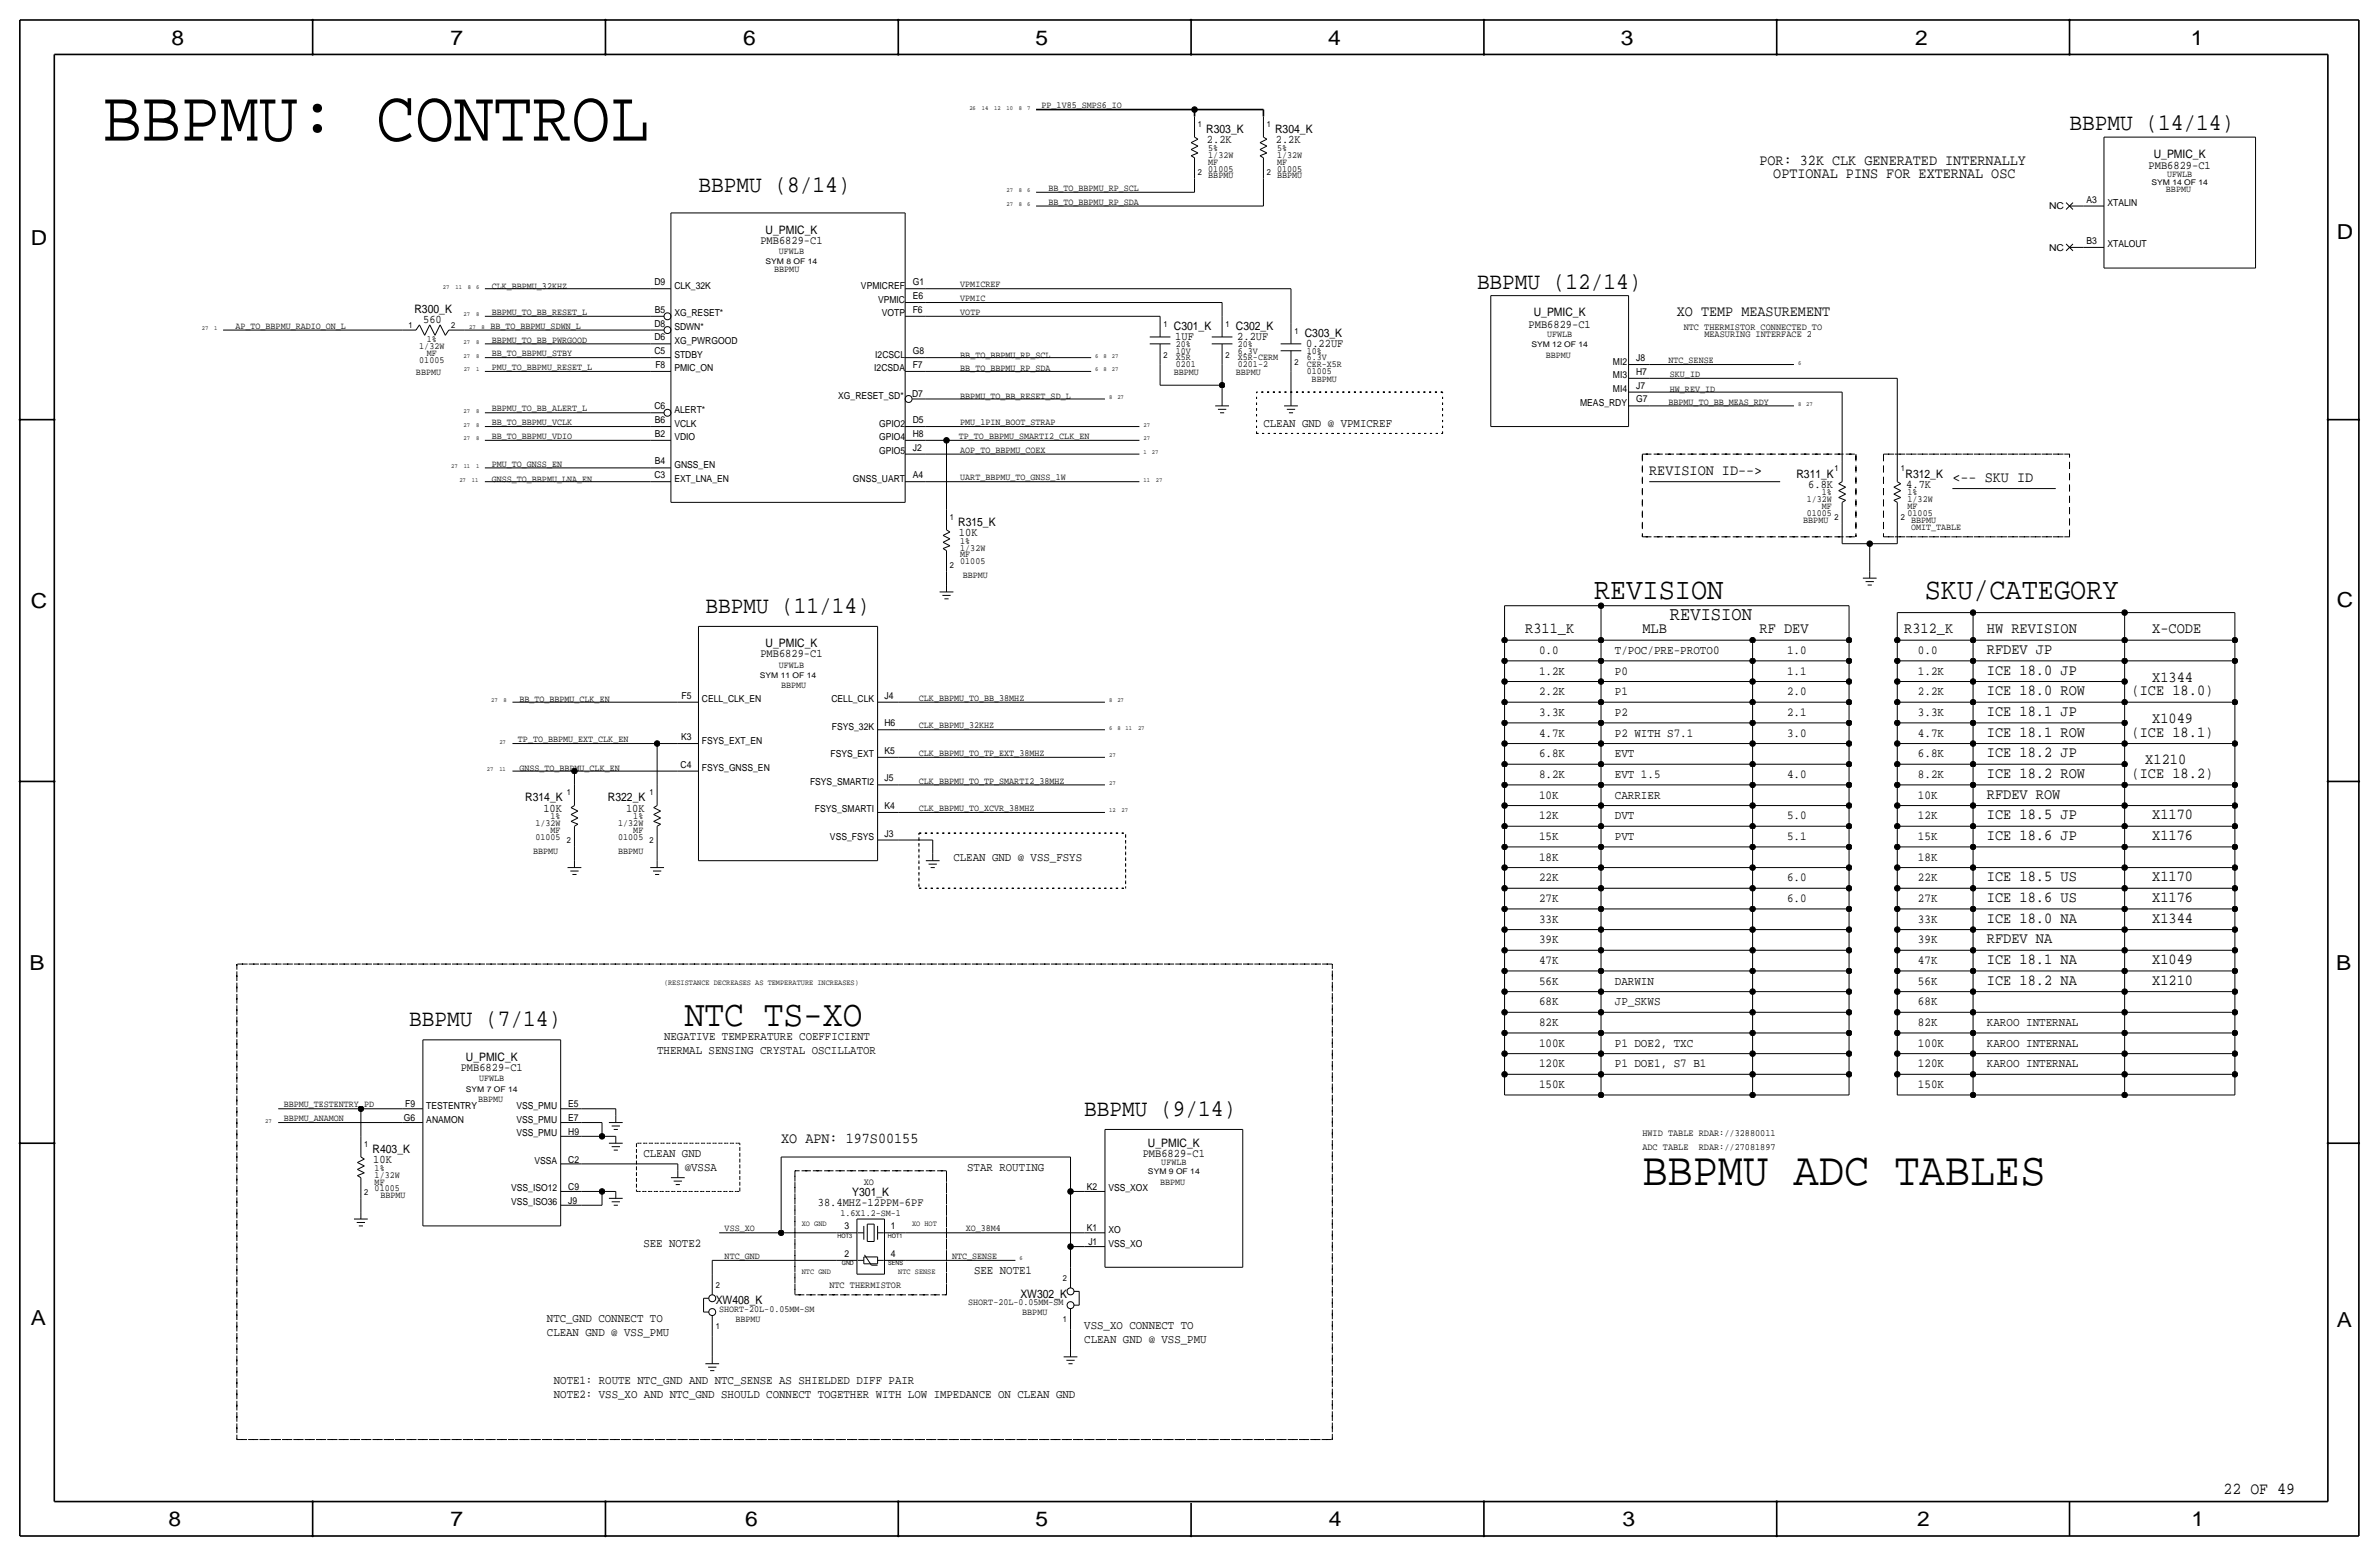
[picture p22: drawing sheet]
<svg xmlns="http://www.w3.org/2000/svg" width="877mm" height="574mm" viewBox="0 0 877 574" stroke-linecap="round" stroke-linejoin="round" font-family="sans-serif">
<defs><g id="words">
<text font-size="26.9" x="37.8" y="51.8">BBPMU: CONTROL</text>
<text font-size="17.4" x="605.5" y="436.6">BBPMU ADC TABLES</text>
<text font-size="13.6" x="252.4" y="378.2">NTC TS-XO</text>
<g font-size="11.1">
<text x="587.7" y="220.7">REVISION</text>
<text x="709.6" y="220.7">SKU/CATEGORY</text>
</g>
<g font-size="8.7">
<text x="763" y="48">BBPMU (14/14)</text>
<text x="257.5" y="70.9">BBPMU (8/14)</text>
<text x="544.5" y="106.4">BBPMU (12/14)</text>
<text x="260" y="225.8">BBPMU (11/14)</text>
<text x="150.8" y="378.2">BBPMU (7/14)</text>
<text x="399.7" y="411.2">BBPMU (9/14)</text>
</g>
<g font-size="7.6">
<text x="63.2" y="16.5">8</text>
<text x="166.1" y="16.5">7</text>
<text x="274" y="16.5">6</text>
<text x="381.7" y="16.5">5</text>
<text x="489.7" y="16.5">4</text>
<text x="597.6" y="16.5">3</text>
<text x="706.1" y="16.5">2</text>
<text x="807.7" y="16.5">1</text>
<text x="861.5" y="88.1">D</text>
<text x="11.4" y="90.4">D</text>
<text x="11.4" y="224.3">C</text>
<text x="861.5" y="223.8">C</text>
<text x="10.8" y="357.6">B</text>
<text x="861.3" y="357.4">B</text>
<text x="11.3" y="488.4">A</text>
<text x="861.5" y="489.2">A</text>
<text x="62.2" y="562.6">8</text>
<text x="166" y="562.6">7</text>
<text x="274.8" y="562.6">6</text>
<text x="381.7" y="562.6">5</text>
<text x="489.9" y="562.6">4</text>
<text x="598.1" y="562.6">3</text>
<text x="706.8" y="562.6">2</text>
<text x="807.9" y="562.6">1</text>
</g>
<text font-size="7.1" x="615.6" y="228.3">REVISION</text>
<text font-size="6.2" x="819.7" y="550.8">22 OF 49</text>
<g font-size="5.6">
<text x="648.7" y="60.7">POR: 32K CLK GENERATED INTERNALLY</text>
<text x="653.7" y="65.8">OPTIONAL PINS FOR EXTERNAL OSC</text>
<text x="618.2" y="116.6">XO TEMP MEASUREMENT</text>
<text x="608" y="175">REVISION ID--&gt;</text>
<text x="719.8" y="177.5">&lt;-- SKU ID</text>
<text x="562.3" y="233.4">R311_K</text>
<text x="605.5" y="233.4">MLB</text>
<text x="648.7" y="233.4">RF DEV</text>
<text x="702" y="233.4">R312_K</text>
<text x="732.5" y="233.4">HW REVISION</text>
<text x="793.4" y="233.4">X-CODE</text>
<text x="732.5" y="241">RFDEV JP</text>
<text x="732.5" y="248.7">ICE 18.0 JP</text>
<text x="793.4" y="251.2">X1344</text>
<text x="732.5" y="256.3">ICE 18.0 ROW</text>
<text x="785.8" y="256.3">(ICE 18.0)</text>
<text x="732.5" y="263.9">ICE 18.1 JP</text>
<text x="793.4" y="266.5">X1049</text>
<text x="732.5" y="271.5">ICE 18.1 ROW</text>
<text x="785.8" y="271.5">(ICE 18.1)</text>
<text x="732.5" y="279.1">ICE 18.2 JP</text>
<text x="790.9" y="281.7">X1210</text>
<text x="732.5" y="286.8">ICE 18.2 ROW</text>
<text x="785.8" y="286.8">(ICE 18.2)</text>
<text x="732.5" y="294.4">RFDEV ROW</text>
<text x="732.5" y="302">ICE 18.5 JP</text>
<text x="793.4" y="302">X1170</text>
<text x="732.5" y="309.6">ICE 18.6 JP</text>
<text x="793.4" y="309.6">X1176</text>
<text x="732.5" y="324.9">ICE 18.5 US</text>
<text x="793.4" y="324.9">X1170</text>
<text x="732.5" y="332.5">ICE 18.6 US</text>
<text x="793.4" y="332.5">X1176</text>
<text x="732.5" y="340.1">ICE 18.0 NA</text>
<text x="793.4" y="340.1">X1344</text>
<text x="732.5" y="347.7">RFDEV NA</text>
<text x="732.5" y="355.3">ICE 18.1 NA</text>
<text x="793.4" y="355.4">X1049</text>
<text x="732.5" y="363">ICE 18.2 NA</text>
<text x="793.4" y="363">X1210</text>
<text x="288" y="421.4">XO APN: 197S00155</text>
</g>
<g font-size="4.5">
<text x="567.4" y="241">0.0</text>
<text x="595.3" y="241">T/POC/PRE-PROTO0</text>
<text x="658.8" y="241">1.0</text>
<text x="707.1" y="241">0.0</text>
<text x="567.4" y="248.7">1.2K</text>
<text x="595.3" y="248.7">P0</text>
<text x="658.8" y="248.7">1.1</text>
<text x="707.1" y="248.7">1.2K</text>
<text x="567.4" y="256.3">2.2K</text>
<text x="595.3" y="256.3">P1</text>
<text x="658.8" y="256.3">2.0</text>
<text x="707.1" y="256.3">2.2K</text>
<text x="567.4" y="263.9">3.3K</text>
<text x="595.3" y="263.9">P2</text>
<text x="658.8" y="263.9">2.1</text>
<text x="707.1" y="263.9">3.3K</text>
<text x="567.4" y="271.5">4.7K</text>
<text x="595.3" y="271.5">P2 WITH S7.1</text>
<text x="658.8" y="271.5">3.0</text>
<text x="707.1" y="271.5">4.7K</text>
<text x="567.4" y="279.1">6.8K</text>
<text x="595.3" y="279.1">EVT</text>
<text x="707.1" y="279.1">6.8K</text>
<text x="567.4" y="286.8">8.2K</text>
<text x="595.3" y="286.8">EVT 1.5</text>
<text x="658.8" y="286.8">4.0</text>
<text x="707.1" y="286.8">8.2K</text>
<text x="567.4" y="294.4">10K</text>
<text x="595.3" y="294.4">CARRIER</text>
<text x="707.1" y="294.4">10K</text>
<text x="567.4" y="302">12K</text>
<text x="595.3" y="302">DVT</text>
<text x="658.8" y="302">5.0</text>
<text x="707.1" y="302">12K</text>
<text x="567.4" y="309.6">15K</text>
<text x="595.3" y="309.6">PVT</text>
<text x="658.8" y="309.6">5.1</text>
<text x="707.1" y="309.6">15K</text>
<text x="567.4" y="317.2">18K</text>
<text x="707.1" y="317.2">18K</text>
<text x="567.4" y="324.9">22K</text>
<text x="658.8" y="324.9">6.0</text>
<text x="707.1" y="324.9">22K</text>
<text x="567.4" y="332.5">27K</text>
<text x="658.8" y="332.5">6.0</text>
<text x="707.1" y="332.5">27K</text>
<text x="567.4" y="340.1">33K</text>
<text x="707.1" y="340.1">33K</text>
<text x="567.4" y="347.7">39K</text>
<text x="707.1" y="347.7">39K</text>
<text x="567.4" y="355.4">47K</text>
<text x="707.1" y="355.3">47K</text>
<text x="567.4" y="363">56K</text>
<text x="595.3" y="363">DARWIN</text>
<text x="707.1" y="363">56K</text>
<text x="567.4" y="370.6">68K</text>
<text x="595.3" y="370.6">JP_SKWS</text>
<text x="707.1" y="370.6">68K</text>
<text x="567.4" y="378.2">82K</text>
<text x="707.1" y="378.2">82K</text>
<text x="732.5" y="378.2">KAROO INTERNAL</text>
<text x="567.4" y="385.8">100K</text>
<text x="595.3" y="385.8">P1 DOE2, TXC</text>
<text x="707.1" y="385.8">100K</text>
<text x="732.5" y="385.8">KAROO INTERNAL</text>
<text x="567.4" y="393.4">120K</text>
<text x="595.3" y="393.4">P1 DOE1, S7 B1</text>
<text x="707.1" y="393.4">120K</text>
<text x="732.5" y="393.4">KAROO INTERNAL</text>
<text x="567.4" y="401.1">150K</text>
<text x="707.1" y="401.1">150K</text>
</g>
<g font-size="4.4">
<text x="465.8" y="157.2">CLEAN GND @ VPMICREF</text>
<text x="351.5" y="317.2">CLEAN GND @ VSS_FSYS</text>
<text x="244.8" y="383.3">NEGATIVE TEMPERATURE COEFFICIENT</text>
<text x="242.3" y="388.4">THERMAL SENSING CRYSTAL OSCILLATOR</text>
<text x="237.2" y="426.5">CLEAN GND</text>
<text x="252.4" y="431.5">@VSSA</text>
<text x="356.6" y="431.5">STAR ROUTING</text>
<text x="237.2" y="459.5">SEE NOTE2</text>
<text x="359.1" y="469.6">SEE NOTE1</text>
<text x="201.6" y="487.4">NTC_GND CONNECT TO</text>
<text x="399.7" y="490">VSS_XO CONNECT TO</text>
<text x="201.6" y="492.5">CLEAN GND @ VSS_PMU</text>
<text x="399.7" y="495">CLEAN GND @ VSS_PMU</text>
<text x="204.2" y="515.4">NOTE2: VSS_XO AND NTC_GND SHOULD CONNECT TOGETHER WITH LOW IMPEDANCE ON CLEAN GND</text>
<text x="204.2" y="510.3">NOTE1: ROUTE NTC_GND AND NTC_SENSE AS SHIELDED DIFF PAIR</text>
</g>
<g font-size="4.3">
<text x="444.7" y="49">R303_K</text>
<text x="445" y="52.8">2.2K</text>
<text x="470.1" y="49">R304_K</text>
<text x="470.4" y="52.8">2.2K</text>
<text x="794" y="58.2">U_PMIC_K</text>
<text x="792.1" y="62.4">PMB6829-C1</text>
<text x="280.3" y="89.9">PMB6829-C1</text>
<text x="282.2" y="86.1">U_PMIC_K</text>
<text x="152.8" y="115.3">R300_K</text>
<text x="156" y="118.9">560</text>
<text x="565.4" y="116.6">U_PMIC_K</text>
<text x="432.8" y="121.7">C301_K</text>
<text x="433.3" y="125.5">1UF</text>
<text x="455.6" y="121.7">C302_K</text>
<text x="456.1" y="125.5">2.2UF</text>
<text x="481" y="124.2">C303_K</text>
<text x="563.5" y="120.8">PMB6829-C1</text>
<text x="481.5" y="128">0.22UF</text>
<text x="662.3" y="176">R311_K</text>
<text x="666.7" y="179.8">6.8K</text>
<text x="702.5" y="176">R312_K</text>
<text x="702.8" y="179.8">4.7K</text>
<text x="353.3" y="193.8">R315_K</text>
<text x="353.5" y="197.6">10K</text>
<text x="282.2" y="238.5">U_PMIC_K</text>
<text x="280.3" y="242.3">PMB6829-C1</text>
<text x="193.7" y="295.4">R314_K</text>
<text x="200.3" y="299.2">10K</text>
<text x="224.1" y="295.4">R322_K</text>
<text x="230.8" y="299.2">10K</text>
<text x="169.8" y="394.7">PMB6829-C1</text>
<text x="171.7" y="390.9">U_PMIC_K</text>
<text x="137.4" y="424.9">R403_K</text>
<text x="423.2" y="422.7">U_PMIC_K</text>
<text x="137.6" y="428.8">10K</text>
<text x="421.3" y="426.6">PMB6829-C1</text>
<text x="314.2" y="440.7">Y301_K</text>
<text x="301.5" y="444.5">38.4MHZ-12PPM-6PF</text>
<text x="376.2" y="478.3">XW302_K</text>
<text x="263.9" y="480.8">XW408_K</text>
</g>
<g font-size="3.5">
<text x="384" y="39.9">PP_1V85_SMPS6_IO</text>
<text x="445.5" y="55.6">5%</text>
<text x="445.5" y="58.2">1/32W</text>
<text x="470.9" y="55.6">5%</text>
<text x="470.9" y="58.2">1/32W</text>
<text x="445.5" y="65.8">BBPMU</text>
<text x="445.5" y="63.2">01005</text>
<text x="445.5" y="60.7">MF</text>
<text x="470.9" y="65.8">BBPMU</text>
<text x="470.9" y="63.2">01005</text>
<text x="470.9" y="60.7">MF</text>
<text x="799" y="65.3">UFWLB</text>
<text x="386.5" y="70.4">BB_TO_BBPMU_RP_SCL</text>
<text x="798.5" y="70.9">BBPMU</text>
<text x="386.5" y="75.4">BB_TO_BBPMU_RP_SDA</text>
<text x="755.4" y="77.2">NC</text>
<text x="769.3" y="74.7">A3</text>
<text x="776.9" y="75.9">XTALIN</text>
<text x="769.3" y="89.9">B3</text>
<text x="287.2" y="93.7">UFWLB</text>
<text x="755.4" y="92.5">NC</text>
<text x="776.9" y="91.2">XTALOUT</text>
<text x="285.4" y="100.1">BBPMU</text>
<text x="181.3" y="106.4">CLK_BBPMU_32KHZ</text>
<text x="241.3" y="105.2">D9</text>
<text x="248.6" y="106.4">CLK_32K</text>
<text x="317.4" y="106.4">VPMICREF</text>
<text x="336.5" y="105.2">G1</text>
<text x="354" y="105.9">VPMICREF</text>
<text x="323.7" y="111.5">VPMIC</text>
<text x="336.5" y="110.2">E6</text>
<text x="354" y="111">VPMIC</text>
<text x="181.3" y="116.1">BBPMU_TO_BB_RESET_L</text>
<text x="241.5" y="115.3">B5</text>
<text x="248.6" y="116.6">XG_RESET*</text>
<text x="325.1" y="116.6">VOTP</text>
<text x="336.5" y="115.3">F6</text>
<text x="354" y="116.1">VOTP</text>
<text x="86.8" y="121.2">AP_TO_BBPMU_RADIO_ON_L</text>
<text x="180.8" y="121.2">BB_TO_BBPMU_SDWN_L</text>
<text x="241.3" y="125.5">D6</text>
<text x="241.3" y="120.4">D8</text>
<text x="248.6" y="121.7">SDWN*</text>
<text x="570.4" y="124.1">UFWLB</text>
<text x="620.7" y="121.7">NTC THERMISTOR CONNECTED TO</text>
<text x="628.3" y="124.2">MEASURING INTERFACE 2</text>
<text x="154.6" y="128.8">1/32W</text>
<text x="157.4" y="126.2">1%</text>
<text x="157.4" y="131.3">MF</text>
<text x="181.3" y="126.2">BBPMU_TO_BB_PWRGOOD</text>
<text x="181.3" y="131.3">BB_TO_BBPMU_STBY</text>
<text x="241.3" y="130.6">C5</text>
<text x="248.6" y="126.7">XG_PWRGOOD</text>
<text x="248.6" y="131.8">STDBY</text>
<text x="322.7" y="131.8">I2CSCL</text>
<text x="336.5" y="130.6">G8</text>
<text x="354" y="131.8">BB_TO_BBPMU_RP_SCL</text>
<text x="433.5" y="130.3">10V</text>
<text x="433.5" y="128">20%</text>
<text x="456.4" y="130.3">6.3V</text>
<text x="456.4" y="128">20%</text>
<text x="481.8" y="130.6">10%</text>
<text x="569.9" y="131.8">BBPMU</text>
<text x="154.6" y="133.9">01005</text>
<text x="181.3" y="136.4">PMU_TO_BBPMU_RESET_L</text>
<text x="241.6" y="135.6">F8</text>
<text x="248.6" y="136.9">PMIC_ON</text>
<text x="322.3" y="136.9">I2CSDA</text>
<text x="336.5" y="135.6">F7</text>
<text x="354" y="136.9">BB_TO_BBPMU_RP_SDA</text>
<text x="433.5" y="135.4">0201</text>
<text x="433.5" y="132.8">X5R</text>
<text x="456.4" y="135.4">0201-2</text>
<text x="456.4" y="132.8">X5R-CERM</text>
<text x="481.8" y="132.8">6.3V</text>
<text x="481.8" y="137.9">01005</text>
<text x="481.8" y="135.4">CER-X5R</text>
<text x="594.6" y="134.4">MI2</text>
<text x="603.2" y="133.1">J8</text>
<text x="615.1" y="133.9">NTC_SENSE</text>
<text x="153.4" y="138.2">BBPMU</text>
<text x="432.8" y="138.2">BBPMU</text>
<text x="455.6" y="138.2">BBPMU</text>
<text x="483.6" y="140.7">BBPMU</text>
<text x="594.6" y="139.4">MI3</text>
<text x="603.2" y="143.3">J7</text>
<text x="603.2" y="138.2">H7</text>
<text x="615.6" y="138.9">SKU_ID</text>
<text x="309" y="147.1">XG_RESET_SD*</text>
<text x="336.2" y="146.3">D7</text>
<text x="354" y="147.1">BBPMU_TO_BB_RESET_SD_L</text>
<text x="582.6" y="149.6">MEAS_RDY</text>
<text x="594.6" y="144.5">MI4</text>
<text x="603.2" y="148.3">G7</text>
<text x="615.1" y="149.1">BBPMU_TO_BB_MEAS_RDY</text>
<text x="615.6" y="144.5">HW_REV_ID</text>
<text x="181.3" y="151.6">BBPMU_TO_BB_ALERT_L</text>
<text x="241.3" y="150.9">C6</text>
<text x="241.5" y="156">B6</text>
<text x="248.6" y="152.1">ALERT*</text>
<text x="336.5" y="156">D5</text>
<text x="181.3" y="156.7">BB_TO_BBPMU_VCLK</text>
<text x="181.3" y="161.8">BB_TO_BBPMU_VDIO</text>
<text x="241.5" y="161">B2</text>
<text x="248.6" y="157.2">VCLK</text>
<text x="324.1" y="157.2">GPIO2</text>
<text x="336.5" y="161">H8</text>
<text x="353.5" y="161.8">TP_TO_BBPMU_SMARTI2_CLK_EN</text>
<text x="354" y="156.7">PMU_1PIN_BOOT_STRAP</text>
<text x="248.6" y="162.3">VDIO</text>
<text x="324.1" y="162.3">GPIO4</text>
<text x="324.1" y="167.4">GPIO5</text>
<text x="336.5" y="166.1">J2</text>
<text x="354" y="166.9">AOP_TO_BBPMU_COEX</text>
<text x="181.3" y="172">PMU_TO_GNSS_EN</text>
<text x="241.5" y="171.2">B4</text>
<text x="248.6" y="172.5">GNSS_EN</text>
<text x="181.3" y="177.6">GNSS_TO_BBPMU_LNA_EN</text>
<text x="241.3" y="176.3">C3</text>
<text x="248.6" y="177.5">EXT_LNA_EN</text>
<text x="314.4" y="177.5">GNSS_UART</text>
<text x="336.5" y="176.3">A4</text>
<text x="354" y="177">UART_BBPMU_TO_GNSS_1W</text>
<text x="666.1" y="185.2">1/32W</text>
<text x="671.6" y="182.6">1%</text>
<text x="703.3" y="182.6">1%</text>
<text x="703.3" y="185.2">1/32W</text>
<text x="666.1" y="190.2">01005</text>
<text x="671.6" y="187.7">MF</text>
<text x="703.3" y="190.2">01005</text>
<text x="703.3" y="187.7">MF</text>
<text x="664.8" y="192.8">BBPMU</text>
<text x="704.5" y="192.8">BBPMU</text>
<text x="704.5" y="195.3">OMIT_TABLE</text>
<text x="354" y="200.4">1%</text>
<text x="354" y="202.9">1/32W</text>
<text x="354" y="208">01005</text>
<text x="354" y="205.5">MF</text>
<text x="354.9" y="213.1">BBPMU</text>
<text x="287.2" y="246.1">UFWLB</text>
<text x="251.3" y="257.6">F5</text>
<text x="288" y="253.7">BBPMU</text>
<text x="326.1" y="257.6">J4</text>
<text x="191.5" y="258.8">BB_TO_BBPMU_CLK_EN</text>
<text x="258.8" y="258.8">CELL_CLK_EN</text>
<text x="306.5" y="258.8">CELL_CLK</text>
<text x="338.8" y="258.3">CLK_BBPMU_TO_BB_38MHZ</text>
<text x="306.7" y="269">FSYS_32K</text>
<text x="326.1" y="267.7">H6</text>
<text x="338.8" y="268.5">CLK_BBPMU_32KHZ</text>
<text x="191" y="273.6">TP_TO_BBPMU_EXT_CLK_EN</text>
<text x="251.1" y="272.8">K3</text>
<text x="258.8" y="274.1">FSYS_EXT_EN</text>
<text x="306.2" y="279.1">FSYS_EXT</text>
<text x="326.1" y="277.9">K5</text>
<text x="338.8" y="278.6">CLK_BBPMU_TO_TP_EXT_38MHZ</text>
<text x="191.5" y="284.2">GNSS_TO_BBPMU_CLK_EN</text>
<text x="250.9" y="283">C4</text>
<text x="258.8" y="284.2">FSYS_GNSS_EN</text>
<text x="298.6" y="289.3">FSYS_SMARTI2</text>
<text x="326.1" y="288">J5</text>
<text x="338.8" y="288.8">CLK_BBPMU_TO_TP_SMARTI2_38MHZ</text>
<text x="300.4" y="299.5">FSYS_SMARTI</text>
<text x="326.1" y="298.2">K4</text>
<text x="338.8" y="299">CLK_BBPMU_TO_XCVR_38MHZ</text>
<text x="197.5" y="304.5">1/32W</text>
<text x="203" y="302">1%</text>
<text x="227.9" y="304.6">1/32W</text>
<text x="233.5" y="302">1%</text>
<text x="197.5" y="309.6">01005</text>
<text x="203" y="307.1">MF</text>
<text x="227.9" y="309.6">01005</text>
<text x="233.5" y="307.1">MF</text>
<text x="306" y="309.6">VSS_FSYS</text>
<text x="326.1" y="308.4">J3</text>
<text x="196.5" y="314.7">BBPMU</text>
<text x="227.9" y="314.7">BBPMU</text>
<text x="176.7" y="398.5">UFWLB</text>
<text x="176.2" y="406.1">BBPMU</text>
<text x="104.6" y="413.3">BBPMU_ANAMON</text>
<text x="104.6" y="408.2">BBPMU_TESTENTRY_PD</text>
<text x="148.9" y="413.3">G6</text>
<text x="149.4" y="408.2">F9</text>
<text x="157.2" y="408.7">TESTENTRY</text>
<text x="157.2" y="413.8">ANAMON</text>
<text x="190.4" y="408.7">VSS_PMU</text>
<text x="190.4" y="413.8">VSS_PMU</text>
<text x="209.5" y="413.3">E7</text>
<text x="209.5" y="408.2">E5</text>
<text x="190.4" y="418.8">VSS_PMU</text>
<text x="209.5" y="418.3">H9</text>
<text x="605.5" y="418.8">HWID TABLE RDAR://32880011</text>
<text x="605.5" y="423.9">ADC TABLE</text>
<text x="626.3" y="423.9">RDAR://27081897</text>
<text x="138.1" y="431.5">1%</text>
<text x="197" y="429">VSSA</text>
<text x="209.5" y="428.5">C2</text>
<text x="428.1" y="429.5">UFWLB</text>
<text x="138.1" y="436.6">MF</text>
<text x="138.1" y="434.1">1/32W</text>
<text x="318.5" y="436.6">XO</text>
<text x="427.7" y="436.6">BBPMU</text>
<text x="138.1" y="439.2">01005</text>
<text x="140.3" y="441.7">BBPMU</text>
<text x="188.4" y="439.2">VSS_ISO12</text>
<text x="209.5" y="443.7">J9</text>
<text x="209.5" y="438.7">C9</text>
<text x="400.7" y="438.7">K2</text>
<text x="408.6" y="439.2">VSS_XOX</text>
<text x="188.4" y="444.2">VSS_ISO36</text>
<text x="309.9" y="448.1">1.6X1.2-SM-1</text>
<text x="267.2" y="453.9">VSS_XO</text>
<text x="311.4" y="453.1">3</text>
<text x="328.4" y="453.1">1</text>
<text x="356.1" y="453.9">XO_38M4</text>
<text x="400.7" y="453.9">K1</text>
<text x="408.6" y="454.4">XO</text>
<text x="401.2" y="459">J1</text>
<text x="408.6" y="459.5">VSS_XO</text>
<text x="267.2" y="464.1">NTC_GND</text>
<text x="311.4" y="463.3">2</text>
<text x="328.4" y="463.3">4</text>
<text x="351" y="464.1">NTC_SENSE</text>
<text x="305.8" y="474.7">NTC THERMISTOR</text>
<text x="265.1" y="483.6">SHORT-20L-0.05MM-SM</text>
<text x="357" y="481.1">SHORT-20L-0.05MM-SM</text>
<text x="376.9" y="484.9">BBPMU</text>
<text x="271.1" y="487.4">BBPMU</text>
</g>
<g font-size="3.1">
<text x="441.7" y="46.7">1</text>
<text x="467.1" y="46.7">1</text>
<text x="441.7" y="64.5">2</text>
<text x="467.1" y="64.5">2</text>
<text x="150.6" y="120.9">1</text>
<text x="166.3" y="120.9">2</text>
<text x="429" y="120.4">1</text>
<text x="451.8" y="120.4">1</text>
<text x="477.2" y="122.9">1</text>
<text x="429" y="131.8">2</text>
<text x="451.8" y="131.8">2</text>
<text x="477.2" y="134.4">2</text>
<text x="676.3" y="173.7">1</text>
<text x="700.7" y="173.7">1</text>
<text x="350.2" y="191.5">1</text>
<text x="676.3" y="191.5">2</text>
<text x="700.7" y="191.5">2</text>
<text x="350.2" y="209.3">2</text>
<text x="209" y="293.1">1</text>
<text x="239.5" y="293.1">1</text>
<text x="209" y="310.9">2</text>
<text x="239.5" y="310.9">2</text>
<text x="134.3" y="422.7">1</text>
<text x="134.3" y="440.4">2</text>
<text x="391.9" y="472.2">2</text>
<text x="263.9" y="474.7">2</text>
<text x="263.9" y="490">1</text>
<text x="391.9" y="487.4">1</text>
</g>
<g font-size="2.9">
<text x="793.2" y="68.3">SYM 14 OF 14</text>
<text x="282.2" y="97.5">SYM 8 OF 14</text>
<text x="564.6" y="128">SYM 12 OF 14</text>
<text x="280.1" y="249.9">SYM 11 OF 14</text>
<text x="244.8" y="363">(RESISTANCE DECREASES AS TEMPERATURE INCREASES)</text>
<text x="171.8" y="402.3">SYM 7 OF 14</text>
<text x="423.2" y="432.8">SYM 9 OF 14</text>
<text x="295.6" y="451.9">XO GND</text>
<text x="336.2" y="451.9">XO HOT</text>
<text x="295.6" y="469.6">NTC GND</text>
<text x="331.2" y="469.6">NTC SENSE</text>
</g>
<g font-size="2.3">
<text x="357.4" y="40.4">26</text>
<text x="361.9" y="40.4">14</text>
<text x="366.5" y="40.4">12</text>
<text x="371.1" y="40.4">10</text>
<text x="375.7" y="40.4">8</text>
<text x="378.7" y="40.4">7</text>
<text x="371.1" y="70.9">27</text>
<text x="375.7" y="70.9">8</text>
<text x="378.7" y="70.9">6</text>
<text x="371.1" y="76">27</text>
<text x="375.7" y="76">8</text>
<text x="378.7" y="76">6</text>
<text x="163.3" y="106.4">27</text>
<text x="167.9" y="106.4">11</text>
<text x="172.5" y="106.4">8</text>
<text x="175.5" y="106.4">6</text>
<text x="170.9" y="116.6">27</text>
<text x="175.5" y="116.6">8</text>
<text x="74.4" y="121.7">27</text>
<text x="79" y="121.7">1</text>
<text x="173" y="121.2">27</text>
<text x="177.5" y="121.2">8</text>
<text x="170.9" y="126.8">27</text>
<text x="170.9" y="131.8">27</text>
<text x="175.5" y="126.8">8</text>
<text x="175.5" y="131.8">8</text>
<text x="403.8" y="131.8">6</text>
<text x="406.9" y="131.8">8</text>
<text x="409.9" y="131.8">27</text>
<text x="170.9" y="136.9">27</text>
<text x="175.5" y="136.9">1</text>
<text x="403.8" y="136.9">6</text>
<text x="406.9" y="136.9">8</text>
<text x="409.9" y="136.9">27</text>
<text x="662.9" y="134.4">6</text>
<text x="408.9" y="147.1">8</text>
<text x="411.9" y="147.1">27</text>
<text x="662.9" y="149.6">8</text>
<text x="665.9" y="149.6">27</text>
<text x="170.9" y="152.2">27</text>
<text x="175.5" y="152.2">8</text>
<text x="170.9" y="157.2">27</text>
<text x="175.5" y="157.2">8</text>
<text x="421.6" y="157.2">27</text>
<text x="170.9" y="162.3">27</text>
<text x="175.5" y="162.3">8</text>
<text x="421.6" y="162.3">27</text>
<text x="421.6" y="167.4">1</text>
<text x="424.6" y="167.4">27</text>
<text x="166.4" y="172.5">27</text>
<text x="170.9" y="172.5">11</text>
<text x="175.5" y="172.5">1</text>
<text x="169.4" y="177.6">27</text>
<text x="173.9" y="177.6">11</text>
<text x="421.6" y="177.6">11</text>
<text x="426.2" y="177.6">27</text>
<text x="181.1" y="258.8">27</text>
<text x="185.7" y="258.8">8</text>
<text x="408.9" y="258.8">8</text>
<text x="411.9" y="258.8">27</text>
<text x="408.9" y="269">6</text>
<text x="411.9" y="269">8</text>
<text x="415" y="269">11</text>
<text x="419.6" y="269">27</text>
<text x="184.1" y="274.1">27</text>
<text x="408.9" y="279.1">27</text>
<text x="179.5" y="284.2">27</text>
<text x="184.1" y="284.2">11</text>
<text x="408.9" y="289.3">27</text>
<text x="408.9" y="299.5">12</text>
<text x="413.5" y="299.5">27</text>
<text x="97.7" y="413.8">27</text>
<text x="308.8" y="456.2">HOT3</text>
<text x="327.3" y="456.2">HOT1</text>
<text x="310.3" y="466.3">GND</text>
<text x="327.5" y="466.3">SENS</text>
<text x="375.9" y="464.6">6</text>
</g>
</g></defs>
<g fill="none" stroke="#000" stroke-width=".37">
<path d="M439.1 57.4l2.6-1zM439.1 55.1l2.6-1.3zM439.1 52.6l2.6-1.3zM439.1 57.4l1.3 .8zM439.1 55.1l2.6 1.3zM439.1 52.6l2.6 1.2zM440.4 58.2v7.6zM440.4 42.9v7.6zM440.4 50.5l1.3 .8zM464.5 57.4l2.6-1zM464.5 55.1l2.6-1.3zM464.5 52.6l2.6-1.3z"/>
<path d="M464.5 57.4l1.3 .8zM464.5 55.1l2.6 1.3zM464.5 52.6l2.6 1.2zM465.8 58.2v7.6zM465.8 42.9v7.6zM465.8 50.5l1.3 .8zM775.7 50.5v48.3zM775.7 50.5h55.8zM831.5 50.5v48.3zM247.3 78.5v106.7zM247.3 78.5h86.4zM333.7 78.5v106.7z"/>
<path d="M382 75.9h83.8zM382 70.9h58.4zM440.4 65.8v5.1zM465.8 65.8v10.1zM761.7 74.7l2.5 2.5zM763 75.9h5zM764.2 74.7l-2.5 2.5zM768 75.9h7.7zM761.7 89.9l2.5 2.6zM763 91.2h5zM764.2 89.9l-2.5 2.6zM768 91.2h7.7z"/>
<path d="M775.7 98.8h55.8zM154.6 119.7l-1.2 2zM154.6 119.7l2 3.9zM158.4 119.7l2 3.9zM158.4 119.7l-1.8 3.9zM162.3 119.7l-1.9 3.9zM162.3 119.7l1.9 3.9zM178.8 116.6h60.9zM178.8 106.4h60.9zM239.7 106.4h7.6zM239.7 116.6h5.1zM333.7 106.4h7.6z"/>
<path d="M333.7 116.6h7.6zM333.7 111.5h7.6zM341.3 106.4h134.6zM341.3 111.5h109.2zM341.3 116.6h86.4zM427.7 116.6v7.6zM450.5 111.5v5.1zM450.5 116.6v7.6zM475.9 106.4v12.7zM475.9 119.1v7.6zM549.6 109h50.8zM549.6 109v48.2z"/>
<path d="M600.4 109v48.2zM82.2 121.7h66.1zM148.3 121.7h5.1zM165.5 121.7l-1.3 1.9zM165.5 121.7h5.6zM171.1 121.7h68.6zM178.8 136.9h60.9zM178.8 131.8h60.9zM178.8 126.7h60.9zM239.7 121.7h5.1zM239.7 126.7h7.6zM239.7 131.8h7.6z"/>
<path d="M239.7 136.9h7.6zM333.7 131.8h7.6zM333.7 136.9h7.6zM341.3 131.8h61zM341.3 136.9h61zM423.9 126.7h7.6zM423.9 124.2h7.6zM427.7 134.4v7.6zM427.7 126.7v7.7zM446.7 126.7h7.7zM446.7 124.2h7.7zM450.5 134.4v7.6z"/>
<path d="M450.5 126.7v7.7zM472.1 129.3h7.7zM472.1 126.7h7.7zM475.9 136.9v10.2zM475.9 129.3v7.6zM600.4 134.4h7.6zM600.4 139.4h7.6zM608 139.4h91.5zM608 134.4h53.4zM699.5 139.4v30.5zM178.8 152.1h60.9zM178.8 157.2h60.9z"/>
<path d="M239.7 152.1h5.1zM239.7 157.2h7.6zM333.7 157.2h7.6zM336.3 147.1h5zM341.3 147.1h66.1zM341.3 157.2h78.8zM427.7 142h22.8zM448 149.6h5.1zM449 150.9h3.1zM449.8 152.1h1.5zM450.5 142v5.1zM450.5 147.1v2.5z"/>
<path d="M473.4 149.6h5.1zM474.4 150.9h3.1zM475.2 152.1h1.5zM475.9 147.1v2.5zM549.6 157.2h50.8zM600.4 144.5h7.6zM600.4 149.6h7.6zM608 149.6h53.4zM608 144.5h71.1zM679.1 144.5v25.4zM178.8 172.5h60.9zM178.8 162.3h60.9z"/>
<path d="M178.8 177.5h60.9zM239.7 162.3h7.6zM239.7 172.5h7.6zM239.7 177.5h7.6zM333.7 162.3h7.6zM333.7 167.4h7.6zM333.7 177.5h7.6zM341.3 167.4h78.8zM341.3 177.5h78.8zM341.3 162.3h7.6zM348.9 162.3v25.4zM348.9 162.3h71.2z"/>
<path d="M608 177.5h48.3zM677.9 178.3l1.2-.8zM677.9 178.3l2.5 1.3zM679.1 169.9v7.6zM698.2 179.6l2.5-1.3zM698.2 179.6l2.5 1.2zM699.5 169.9v7.6zM699.5 177.5l1.2 .8zM247.3 185.2h86.4zM347.7 199.9l2.5 1.3zM347.7 197.4l2.5 1.2zM347.7 199.9l2.5-1.3z"/>
<path d="M347.7 197.4l2.5-1.3zM348.9 187.7v7.6zM348.9 195.3l1.3 .8zM677.9 183.4l2.5-1.3zM677.9 180.8l2.5-1.2zM677.9 183.4l2.5 1zM677.9 180.8l2.5 1.3zM679.1 185.2l1.3-.8zM679.1 192.8v7.6zM679.1 185.2v7.6zM698.2 184.4l2.5-1zM698.2 182.1l2.5-1.3z"/>
<path d="M698.2 184.4l1.3 .8zM698.2 182.1l2.5 1.3zM699.5 192.8v7.6zM699.5 185.2v7.6zM719.8 180.1h38.1zM346.4 218.2h5.1zM347.4 219.5h3.1zM347.7 202.2l1.2 .7zM347.7 202.2l2.5-1zM348.9 210.6v5zM348.9 202.9v7.7zM348.9 215.6v2.6z"/>
<path d="M679.1 200.4h10.2zM686.8 213.1h5zM687.8 214.4h3zM688.5 215.6h1.6zM689.3 200.4h10.2zM689.3 200.4v10.2zM689.3 210.6v2.5zM257.5 230.9v86.3zM257.5 230.9h66zM323.5 230.9v86.3zM348.2 220.7h1.5zM554.7 236v7.6z"/>
<path d="M554.7 223.3v12.7zM554.7 223.3h35.5zM554.7 236h35.5zM590.2 223.3h91.5zM590.2 236v7.6zM590.2 236h55.9zM590.2 223.3v12.7zM646.1 236h35.6zM646.1 236v7.6zM681.7 236v7.6zM681.7 223.3v12.7zM699.5 236h27.9z"/>
<path d="M699.5 236v7.6zM699.5 225.8v10.2zM699.5 225.8h27.9zM727.4 236v7.6zM727.4 236h55.9zM727.4 225.8v10.2zM727.4 225.8h55.9zM783.3 236v7.6zM783.3 236h40.6zM783.3 225.8h40.6zM783.3 225.8v10.2zM823.9 236v7.6z"/>
<path d="M823.9 225.8v10.2zM188.9 258.8h61zM249.9 258.8h7.6zM323.5 258.8h7.7zM331.2 258.8h76.2zM554.7 258.8v7.6zM554.7 258.8h35.5zM554.7 251.2v7.6zM554.7 243.6v7.6zM554.7 243.6h35.5zM554.7 251.2h35.5zM590.2 258.8v7.6z"/>
<path d="M590.2 258.8h55.9zM590.2 251.2v7.6zM590.2 251.2h55.9zM590.2 243.6v7.6zM590.2 243.6h55.9zM646.1 258.8v7.6zM646.1 258.8h35.6zM646.1 251.2v7.6zM646.1 251.2h35.6zM646.1 243.6v7.6zM646.1 243.6h35.6zM681.7 258.8v7.6z"/>
<path d="M681.7 251.2v7.6zM681.7 243.6v7.6zM699.5 258.8h27.9zM699.5 251.2h27.9zM699.5 258.8v7.6zM699.5 251.2v7.6zM699.5 243.6v7.6zM699.5 243.6h27.9zM727.4 258.8v7.6zM727.4 251.2v7.6zM727.4 243.6v7.6zM727.4 243.6h55.9z"/>
<path d="M727.4 258.8h55.9zM727.4 251.2h55.9zM783.3 258.8h40.6zM783.3 258.8v7.6zM783.3 243.6h40.6zM783.3 251.2v7.6zM783.3 243.6v7.6zM823.9 258.8v15.3zM823.9 243.6v15.2zM188.9 274.1h53.4zM242.3 274.1h7.6zM242.3 274.1v15.2z"/>
<path d="M249.9 274.1h7.6zM323.5 269h7.7zM323.5 279.1h7.7zM331.2 269h76.2zM331.2 279.1h76.2zM554.7 274.1v7.6zM554.7 274.1h35.5zM554.7 266.4v7.7zM554.7 266.4h35.5zM590.2 274.1v7.6zM590.2 274.1h55.9zM590.2 266.4v7.7z"/>
<path d="M590.2 266.4h55.9zM646.1 274.1v7.6zM646.1 274.1h35.6zM646.1 266.4v7.7zM646.1 266.4h35.6zM681.7 274.1v7.6zM681.7 266.4v7.7zM699.5 266.4h27.9zM699.5 274.1v7.6zM699.5 274.1h27.9zM699.5 266.4v7.7zM727.4 274.1v7.6z"/>
<path d="M727.4 274.1h55.9zM727.4 266.4v7.7zM727.4 266.4h55.9zM783.3 274.1v7.6zM783.3 274.1h40.6zM783.3 266.4v7.7zM823.9 274.1v15.2zM188.9 284.2h22.9zM210.5 297.7l1.3-.8zM210.5 297.7l2.6 1.3zM211.8 284.2h38.1zM211.8 284.2v5.1z"/>
<path d="M211.8 289.3v7.6zM241 297.7l2.5 1.3zM241 297.7l1.3-.8zM242.3 289.3v7.6zM249.9 284.2h7.6zM323.5 289.3h7.7zM323.5 299.5h7.7zM331.2 299.5h76.2zM331.2 289.3h76.2zM554.7 296.9v7.6zM554.7 296.9h35.5zM554.7 289.3v7.6z"/>
<path d="M554.7 289.3h35.5zM554.7 281.7v7.6zM554.7 281.7h35.5zM590.2 296.9v7.6zM590.2 296.9h55.9zM590.2 289.3v7.6zM590.2 289.3h55.9zM590.2 281.7v7.6zM590.2 281.7h55.9zM646.1 281.7h35.6zM646.1 296.9v7.6zM646.1 296.9h35.6z"/>
<path d="M646.1 289.3v7.6zM646.1 289.3h35.6zM646.1 281.7v7.6zM681.7 296.9v7.6zM681.7 289.3v7.6zM681.7 281.7v7.6zM699.5 281.7h27.9zM699.5 296.9v7.6zM699.5 296.9h27.9zM699.5 289.3v7.6zM699.5 289.3h27.9zM699.5 281.7v7.6z"/>
<path d="M727.4 296.9v7.6zM727.4 289.3v7.6zM727.4 281.7v7.6zM727.4 296.9h55.9zM727.4 289.3h55.9zM727.4 281.7h55.9zM783.3 296.9v7.6zM783.3 296.9h40.6zM783.3 289.3v7.6zM783.3 281.7v7.6zM783.3 289.3h40.6zM823.9 296.9v7.6z"/>
<path d="M823.9 289.3v7.6zM209.2 319.8h5.1zM210.5 302.8l2.6-1.3zM210.5 300.2l2.6-1.2zM210.5 302.8l2.6 1zM210.5 300.2l2.6 1.3zM211.8 304.5l1.3-.7zM211.8 312.2v5zM211.8 304.5v7.7zM211.8 317.2v2.6zM239.7 319.8h5.1zM241 302.8l2.5 1z"/>
<path d="M241 300.2l2.5 1.3zM241 302.8l2.5-1.3zM241 300.2l2.5-1.2zM242.3 304.5l1.2-.7zM242.3 312.2v5zM242.3 304.5v7.7zM242.3 317.2v2.6zM257.5 317.2h66zM323.5 309.6h7.7zM331.2 309.6h12.7zM341.3 317.2h5.1zM342.3 318.5h3.1z"/>
<path d="M343.1 319.8h1.5zM343.9 309.6v5.1zM343.9 314.7v2.5zM554.7 319.8v7.6zM554.7 319.8h35.5zM554.7 312.2v7.6zM554.7 304.5v7.7zM554.7 304.5h35.5zM554.7 312.2h35.5zM590.2 319.8v7.6zM590.2 319.8h55.9zM590.2 312.2v7.6z"/>
<path d="M590.2 312.2h55.9zM590.2 304.5v7.7zM590.2 304.5h55.9zM646.1 304.5h35.6zM646.1 319.8v7.6zM646.1 319.8h35.6zM646.1 312.2v7.6zM646.1 312.2h35.6zM646.1 304.5v7.7zM681.7 319.8v7.6zM681.7 312.2v7.6zM681.7 304.5v7.7z"/>
<path d="M699.5 312.2h27.9zM699.5 319.8v7.6zM699.5 319.8h27.9zM699.5 312.2v7.6zM699.5 304.5v7.7zM699.5 304.5h27.9zM727.4 319.8v7.6zM727.4 319.8h55.9zM727.4 312.2v7.6zM727.4 304.5v7.7zM727.4 304.5h55.9zM727.4 312.2h55.9z"/>
<path d="M783.3 319.8v7.6zM783.3 319.8h40.6zM783.3 312.2v7.6zM783.3 312.2h40.6zM783.3 304.5v7.7zM783.3 304.5h40.6zM823.9 319.8v7.6zM823.9 312.2v7.6zM823.9 304.5v7.7zM210.3 321.1h3zM211 322.3h1.5zM240.7 321.1h3.1z"/>
<path d="M241.5 322.3h1.5zM554.7 335v7.6zM554.7 327.4v7.6zM554.7 327.4h35.5zM554.7 335h35.5zM590.2 335v7.6zM590.2 335h55.9zM590.2 327.4v7.6zM590.2 327.4h55.9zM646.1 335h35.6zM646.1 327.4h35.6zM646.1 335v7.6z"/>
<path d="M646.1 327.4v7.6zM681.7 335v7.6zM681.7 327.4v7.6zM699.5 335h27.9zM699.5 335v7.6zM699.5 327.4v7.6zM699.5 327.4h27.9zM727.4 335v7.6zM727.4 327.4v7.6zM727.4 335h55.9zM727.4 327.4h55.9zM783.3 335h40.6z"/>
<path d="M783.3 327.4h40.6zM783.3 335v7.6zM783.3 327.4v7.6zM823.9 335v7.6zM823.9 327.4v7.6zM554.7 357.9v7.6zM554.7 350.3v7.6zM554.7 350.3h35.5zM554.7 342.6v7.7zM554.7 342.6h35.5zM554.7 357.9h35.5zM590.2 357.9v7.6z"/>
<path d="M590.2 357.9h55.9zM590.2 350.3v7.6zM590.2 350.3h55.9zM590.2 342.6v7.7zM590.2 342.6h55.9zM646.1 350.3h35.6zM646.1 357.9v7.6zM646.1 357.9h35.6zM646.1 350.3v7.6zM646.1 342.6v7.7zM646.1 342.6h35.6zM681.7 357.9v7.6z"/>
<path d="M681.7 350.3v7.6zM681.7 342.6v7.7zM699.5 357.9h27.9zM699.5 357.9v7.6zM699.5 350.3v7.6zM699.5 350.3h27.9zM699.5 342.6v7.7zM699.5 342.6h27.9zM727.4 357.9v7.6zM727.4 350.3v7.6zM727.4 342.6v7.7zM727.4 342.6h55.9z"/>
<path d="M727.4 357.9h55.9zM727.4 350.3h55.9zM783.3 357.9h40.6zM783.3 357.9v7.6zM783.3 350.3v7.6zM783.3 350.3h40.6zM783.3 342.6v7.7zM783.3 342.6h40.6zM823.9 357.9v7.6zM823.9 350.3v7.6zM823.9 342.6v7.7zM554.7 373.1v7.6z"/>
<path d="M554.7 373.1h35.5zM554.7 365.5v7.6zM554.7 365.5h35.5zM590.2 373.1v7.6zM590.2 373.1h55.9zM590.2 365.5v7.6zM590.2 365.5h55.9zM646.1 373.1h35.6zM646.1 373.1v7.6zM646.1 365.5v7.6zM646.1 365.5h35.6zM681.7 373.1v7.6z"/>
<path d="M681.7 365.5v7.6zM699.5 373.1v7.6zM699.5 373.1h27.9zM699.5 365.5v7.6zM699.5 365.5h27.9zM727.4 373.1v7.6zM727.4 365.5v7.6zM727.4 365.5h55.9zM727.4 373.1h55.9zM783.3 373.1v7.6zM783.3 373.1h40.6zM783.3 365.5v7.6z"/>
<path d="M783.3 365.5h40.6zM823.9 373.1v7.6zM823.9 365.5v7.6zM155.9 383.3v68.6zM155.9 383.3h50.8zM206.7 383.3v68.6zM554.7 396v7.6zM554.7 388.4v7.6zM554.7 388.4h35.5zM554.7 380.7v7.7zM554.7 396h35.5zM554.7 380.7h35.5z"/>
<path d="M590.2 396v7.6zM590.2 396h55.9zM590.2 388.4v7.6zM590.2 388.4h55.9zM590.2 380.7v7.7zM590.2 380.7h55.9zM646.1 396h35.6zM646.1 396v7.6zM646.1 388.4v7.6zM646.1 388.4h35.6zM646.1 380.7v7.7zM646.1 380.7h35.6z"/>
<path d="M681.7 396v7.6zM681.7 388.4v7.6zM681.7 380.7v7.7zM699.5 380.7h27.9zM699.5 396v7.6zM699.5 396h27.9zM699.5 388.4v7.6zM699.5 388.4h27.9zM699.5 380.7v7.7zM727.4 396v7.6zM727.4 388.4v7.6zM727.4 388.4h55.9z"/>
<path d="M727.4 380.7v7.7zM727.4 396h55.9zM727.4 380.7h55.9zM783.3 396h40.6zM783.3 396v7.6zM783.3 388.4v7.6zM783.3 388.4h40.6zM783.3 380.7v7.7zM783.3 380.7h40.6zM823.9 396v7.6zM823.9 388.4v7.6zM823.9 380.7v7.7z"/>
<path d="M102.6 408.7h30.4zM102.6 413.8h45.7zM133 408.7v10.1zM133 408.7h15.3zM133 418.8v7.7zM148.3 408.7h7.6zM148.3 413.8h7.6zM206.7 418.8h7.6zM206.7 408.7h7.6zM206.7 413.8h7.6zM214.3 408.7h12.7zM214.3 418.8h7.6z"/>
<path d="M214.3 413.8h7.6zM221.9 413.8v5zM221.9 418.8h5.1zM224.5 413.8h5.1zM225.5 415h3zM226.3 416.3h1.5zM227 408.7v2.5zM227 411.2v2.6zM227 418.8v2.6zM407.4 416.3v50.8zM407.4 416.3h50.8zM458.2 416.3v50.8z"/>
<path d="M554.7 403.6h35.5zM590.2 403.6h55.9zM646.1 403.6h35.6zM699.5 403.6h27.9zM727.4 403.6h55.9zM783.3 403.6h40.6zM131.8 433.3l2.5-1zM131.8 431l2.5-1.2zM131.8 428.5l2.5-1.3zM131.8 433.3l1.2 .8zM131.8 431l2.5 1.3zM131.8 428.5l2.5 1.3z"/>
<path d="M133 434.1v7.6zM133 426.5l1.3 .7zM206.7 439.2h7.6zM206.7 429h7.6zM214.3 429h35.6zM214.3 439.2h7.6zM221.9 439.2v5zM221.9 439.2h5.1zM224.5 421.4h5.1zM225.5 422.7h3zM226.3 423.9h1.5zM227 439.2v2.5z"/>
<path d="M247.3 434.1h5.1zM248.4 435.4h3zM249.1 436.6h1.5zM249.9 429v2.5zM249.9 431.5v2.6zM288 426.5v27.9zM288 426.5h106.7zM394.7 439.2v20.3zM394.7 426.5v12.7zM394.7 439.2h5zM399.7 439.2h7.7zM130.5 449.3h5.1z"/>
<path d="M131.5 450.6h3.1zM132.3 451.9h1.5zM133 441.7v5.1zM133 446.8v2.5zM155.9 451.9h50.8zM206.7 444.2h7.6zM214.3 444.2h7.6zM224.5 441.7h5.1zM225.5 443h3zM226.3 444.2h1.5zM265.1 454.4h22.9zM288 454.4h20.3z"/>
<path d="M308.3 454.4h7.6zM315.9 449.3h10.2zM315.9 449.3v20.3zM316.2 454.4h2.3zM318.5 451.9v5zM319.7 457.6h2.6zM319.7 451.2v6.4zM319.7 451.2h2.6zM322.3 451.2v6.4zM323.5 451.9v5zM323.5 454.4h2.3zM326.1 454.4h7.6z"/>
<path d="M326.1 449.3v20.3zM333.7 454.4h66zM394.7 459.5v7.6zM394.7 459.5h5zM399.7 459.5h7.7zM399.7 454.4h7.7zM259.4 478.5v5.1zM259.4 478.5h1.9zM262.6 464.6h45.7zM262.6 464.6v5zM262.6 469.6v7.7zM308.3 464.6h7.6z"/>
<path d="M315.9 469.6h10.2zM316.2 464.6h2.3zM318.5 465.8h5zM318.5 463.3v2.5zM318.5 463.3h5zM318.7 462.5l2.6 3.8zM321.3 466.3h2.2zM323.5 463.3v2.5zM323.5 464.6h2.3zM326.1 464.6h7.6zM333.7 464.6h40.6zM394.7 467.1v7.6z"/>
<path d="M395.9 476h2zM397.9 476v5.1zM407.4 467.1h50.8zM259.4 483.6h1.9zM262.6 492.5v7.6zM262.6 484.9v7.6zM394.7 490v7.6zM394.7 482.3v7.7zM394.7 497.6v2.5zM395.9 481.1h2zM260 502.7h5.1zM261.1 503.9h3z"/>
<path d="M261.8 505.2h1.5zM262.6 500.1v2.6zM392.1 500.1h5.1zM393.1 501.4h3.1zM393.9 502.7h1.5z"/>
<circle cx="246.1" cy="116.6" r="1.28"/>
<circle cx="246.1" cy="121.7" r="1.28"/>
<circle cx="246.1" cy="152.2" r="1.28"/>
<circle cx="335" cy="147.1" r="1.28"/>
<circle cx="262.6" cy="478.5" r="1.28"/>
<circle cx="394.7" cy="476" r="1.28"/>
<circle cx="262.6" cy="483.6" r="1.28"/>
<circle cx="394.7" cy="481.1" r="1.28"/>
</g>
<g fill="none" stroke="#000" stroke-width=".37" stroke-dasharray="2.1" stroke-linecap="butt">
<path d="M605.5 167.4h78.7zM605.5 167.4v30.5zM684.2 167.4v30.5zM694.4 167.4h68.6zM694.4 167.4v30.5zM763 167.4v30.5zM605.5 197.9h78.7zM694.4 197.9h68.6zM87.3 355.3v175.3zM87.3 355.3h403.9zM491.2 355.3v175.3zM293.1 431.5h55.8z"/>
<path d="M293.1 431.5v45.8zM348.9 431.5v45.8zM293.1 477.3h55.8zM87.3 530.6h403.9z"/>
</g>
<path d="M463.2 159.8h68.6zM463.2 144.5v15.3zM463.2 144.5h68.6zM531.8 144.5v15.3zM338.8 307.1v20.3zM338.8 307.1h76.2zM415 307.1v20.3zM338.8 327.4h76.2zM234.6 421.4h38.1zM234.6 421.4v17.8zM234.6 439.2h38.1zM272.7 421.4v17.8z" fill="none" stroke="#000" stroke-width=".37" stroke-dasharray=".7 1.4" stroke-linecap="butt"/>
<g fill="none" stroke="#000" stroke-width=".6" stroke-linecap="butt">
<path d="M7.3 7.4v558.8zM7.3 7.4h862.3zM115.3 7.4v12.7zM223.2 7.4v12.7zM331.2 7.4v12.7zM439.1 7.4v12.7zM547.1 7.4v12.7zM655 7.4v12.7zM763 7.4v12.7zM869.6 7.4v558.8zM20 20.1v533.4zM20 20.1h838.2z"/>
<path d="M858.2 20.1v533.4zM382 40.4h58.4zM440.4 40.4h25.4zM440.4 40.4v2.5zM465.8 40.4v2.5zM7.3 154.7h12.7zM858.2 154.7h11.4zM7.3 288h12.7zM858.2 288h11.4zM7.3 421.4h12.7zM858.2 421.4h11.4zM20 553.5h838.2z"/>
<path d="M115.3 553.5v12.7zM223.2 553.5v12.7zM331.2 553.5v12.7zM439.1 554v12.2zM547.1 553.5v12.7zM655 553.5v12.7zM763 553.5v12.7zM7.3 566.2h862.3z"/>
</g>
<g fill="#000" stroke="#000" stroke-width=".37">
<path d="M115.1 7.2h.4v.3h-.4zM115.1 19.9h.4v.3h-.4zM223 7.2h.4v.3h-.4zM223 19.9h.4v.3h-.4zM331 19.9h.4v.3h-.4zM331 7.2h.4v.3h-.4zM438.9 7.2h.4v.3h-.4zM438.9 19.9h.4v.3h-.4zM546.9 7.2h.4v.3h-.4zM546.9 19.9h.4v.3h-.4zM654.8 19.9h.4v.3h-.4zM654.8 7.2h.4v.3h-.4z"/>
<path d="M762.8 19.9h.4v.3h-.4zM762.8 7.2h.4v.3h-.4zM7.1 154.5h.4v.4h-.4zM19.8 154.5h.4v.4h-.4zM858 154.5h.4v.4h-.4zM869.5 154.5h.3v.4h-.3zM7.1 287.9h.4v.3h-.4zM19.8 287.9h.4v.3h-.4zM858 287.9h.4v.3h-.4zM869.5 287.9h.3v.3h-.3zM7.1 421.2h.4v.4h-.4zM19.8 421.2h.4v.4h-.4z"/>
<path d="M858 421.2h.4v.4h-.4zM869.5 421.2h.3v.4h-.3zM115.1 553.3h.4v.3h-.4zM223 553.3h.4v.3h-.4zM331 553.3h.4v.3h-.4zM546.9 553.3h.4v.3h-.4zM654.8 553.3h.4v.3h-.4zM115.1 566h.4v.3h-.4zM223 566h.4v.3h-.4zM331 566h.4v.3h-.4zM438.9 566h.4v.3h-.4zM546.9 566h.4v.3h-.4z"/>
<path d="M654.8 566h.4v.3h-.4z"/>
<circle cx="440.4" cy="40.4" r="1.02"/>
<circle cx="450.5" cy="142" r="1.02"/>
<circle cx="348.9" cy="162.3" r="1.02"/>
<circle cx="689.3" cy="200.4" r="1.02"/>
<circle cx="554.7" cy="236" r="1.02"/>
<circle cx="590.2" cy="223.3" r="1.02"/>
<circle cx="590.2" cy="236" r="1.02"/>
<circle cx="646.1" cy="236" r="1.02"/>
<circle cx="681.7" cy="236" r="1.02"/>
<circle cx="699.5" cy="236" r="1.02"/>
<circle cx="727.4" cy="225.8" r="1.02"/>
<circle cx="727.4" cy="236" r="1.02"/>
<circle cx="783.3" cy="236" r="1.02"/>
<circle cx="783.3" cy="225.8" r="1.02"/>
<circle cx="823.9" cy="236" r="1.02"/>
<circle cx="554.7" cy="251.2" r="1.02"/>
<circle cx="554.7" cy="258.8" r="1.02"/>
<circle cx="554.7" cy="243.6" r="1.02"/>
<circle cx="590.2" cy="258.8" r="1.02"/>
<circle cx="590.2" cy="243.6" r="1.02"/>
<circle cx="590.2" cy="251.2" r="1.02"/>
<circle cx="646.1" cy="243.6" r="1.02"/>
<circle cx="646.1" cy="251.2" r="1.02"/>
<circle cx="646.1" cy="258.8" r="1.02"/>
<circle cx="681.7" cy="243.6" r="1.02"/>
<circle cx="681.7" cy="251.2" r="1.02"/>
<circle cx="681.7" cy="258.8" r="1.02"/>
<circle cx="699.5" cy="251.2" r="1.02"/>
<circle cx="699.5" cy="258.8" r="1.02"/>
<circle cx="699.5" cy="243.6" r="1.02"/>
<circle cx="727.4" cy="243.6" r="1.02"/>
<circle cx="727.4" cy="251.2" r="1.02"/>
<circle cx="727.4" cy="258.8" r="1.02"/>
<circle cx="783.3" cy="243.6" r="1.02"/>
<circle cx="783.3" cy="258.8" r="1.02"/>
<circle cx="783.3" cy="251.2" r="1.02"/>
<circle cx="823.9" cy="258.8" r="1.02"/>
<circle cx="823.9" cy="243.6" r="1.02"/>
<circle cx="242.3" cy="274.1" r="1.02"/>
<circle cx="554.7" cy="266.4" r="1.02"/>
<circle cx="554.7" cy="274.1" r="1.02"/>
<circle cx="590.2" cy="266.4" r="1.02"/>
<circle cx="590.2" cy="274.1" r="1.02"/>
<circle cx="646.1" cy="274.1" r="1.02"/>
<circle cx="646.1" cy="266.4" r="1.02"/>
<circle cx="681.7" cy="266.4" r="1.02"/>
<circle cx="681.7" cy="274.1" r="1.02"/>
<circle cx="699.5" cy="266.4" r="1.02"/>
<circle cx="699.5" cy="274.1" r="1.02"/>
<circle cx="727.4" cy="266.4" r="1.02"/>
<circle cx="727.4" cy="274.1" r="1.02"/>
<circle cx="783.3" cy="266.4" r="1.02"/>
<circle cx="783.3" cy="274.1" r="1.02"/>
<circle cx="823.9" cy="274.1" r="1.02"/>
<circle cx="211.8" cy="284.2" r="1.02"/>
<circle cx="554.7" cy="281.7" r="1.02"/>
<circle cx="554.7" cy="296.9" r="1.02"/>
<circle cx="554.7" cy="289.3" r="1.02"/>
<circle cx="590.2" cy="289.3" r="1.02"/>
<circle cx="590.2" cy="281.7" r="1.02"/>
<circle cx="590.2" cy="296.9" r="1.02"/>
<circle cx="646.1" cy="281.7" r="1.02"/>
<circle cx="646.1" cy="296.9" r="1.02"/>
<circle cx="646.1" cy="289.3" r="1.02"/>
<circle cx="681.7" cy="289.3" r="1.02"/>
<circle cx="681.7" cy="281.7" r="1.02"/>
<circle cx="681.7" cy="296.9" r="1.02"/>
<circle cx="699.5" cy="289.3" r="1.02"/>
<circle cx="699.5" cy="281.7" r="1.02"/>
<circle cx="699.5" cy="296.9" r="1.02"/>
<circle cx="727.4" cy="289.3" r="1.02"/>
<circle cx="727.4" cy="296.9" r="1.02"/>
<circle cx="727.4" cy="281.7" r="1.02"/>
<circle cx="783.3" cy="289.3" r="1.02"/>
<circle cx="783.3" cy="281.7" r="1.02"/>
<circle cx="783.3" cy="296.9" r="1.02"/>
<circle cx="823.9" cy="289.3" r="1.02"/>
<circle cx="823.9" cy="296.9" r="1.02"/>
<circle cx="554.7" cy="319.8" r="1.02"/>
<circle cx="554.7" cy="304.5" r="1.02"/>
<circle cx="554.7" cy="312.2" r="1.02"/>
<circle cx="590.2" cy="312.2" r="1.02"/>
<circle cx="590.2" cy="304.5" r="1.02"/>
<circle cx="590.2" cy="319.8" r="1.02"/>
<circle cx="646.1" cy="312.2" r="1.02"/>
<circle cx="646.1" cy="304.5" r="1.02"/>
<circle cx="646.1" cy="319.8" r="1.02"/>
<circle cx="681.7" cy="319.8" r="1.02"/>
<circle cx="681.7" cy="304.5" r="1.02"/>
<circle cx="681.7" cy="312.2" r="1.02"/>
<circle cx="699.5" cy="312.2" r="1.02"/>
<circle cx="699.5" cy="304.5" r="1.02"/>
<circle cx="699.5" cy="319.8" r="1.02"/>
<circle cx="727.4" cy="304.5" r="1.02"/>
<circle cx="727.4" cy="312.2" r="1.02"/>
<circle cx="727.4" cy="319.8" r="1.02"/>
<circle cx="783.3" cy="312.2" r="1.02"/>
<circle cx="783.3" cy="319.8" r="1.02"/>
<circle cx="783.3" cy="304.5" r="1.02"/>
<circle cx="823.9" cy="304.5" r="1.02"/>
<circle cx="823.9" cy="312.2" r="1.02"/>
<circle cx="823.9" cy="319.8" r="1.02"/>
<circle cx="554.7" cy="327.4" r="1.02"/>
<circle cx="554.7" cy="335" r="1.02"/>
<circle cx="590.2" cy="327.4" r="1.02"/>
<circle cx="590.2" cy="335" r="1.02"/>
<circle cx="646.1" cy="335" r="1.02"/>
<circle cx="646.1" cy="327.4" r="1.02"/>
<circle cx="681.7" cy="327.4" r="1.02"/>
<circle cx="681.7" cy="335" r="1.02"/>
<circle cx="699.5" cy="327.4" r="1.02"/>
<circle cx="699.5" cy="335" r="1.02"/>
<circle cx="727.4" cy="327.4" r="1.02"/>
<circle cx="727.4" cy="335" r="1.02"/>
<circle cx="783.3" cy="327.4" r="1.02"/>
<circle cx="783.3" cy="335" r="1.02"/>
<circle cx="823.9" cy="327.4" r="1.02"/>
<circle cx="823.9" cy="335" r="1.02"/>
<circle cx="554.7" cy="342.6" r="1.02"/>
<circle cx="554.7" cy="350.3" r="1.02"/>
<circle cx="554.7" cy="357.9" r="1.02"/>
<circle cx="590.2" cy="342.6" r="1.02"/>
<circle cx="590.2" cy="350.3" r="1.02"/>
<circle cx="590.2" cy="357.9" r="1.02"/>
<circle cx="646.1" cy="350.3" r="1.02"/>
<circle cx="646.1" cy="342.6" r="1.02"/>
<circle cx="646.1" cy="357.9" r="1.02"/>
<circle cx="681.7" cy="357.9" r="1.02"/>
<circle cx="681.7" cy="350.3" r="1.02"/>
<circle cx="681.7" cy="342.6" r="1.02"/>
<circle cx="699.5" cy="342.6" r="1.02"/>
<circle cx="699.5" cy="357.9" r="1.02"/>
<circle cx="699.5" cy="350.3" r="1.02"/>
<circle cx="727.4" cy="342.6" r="1.02"/>
<circle cx="727.4" cy="357.9" r="1.02"/>
<circle cx="727.4" cy="350.3" r="1.02"/>
<circle cx="783.3" cy="350.3" r="1.02"/>
<circle cx="783.3" cy="342.6" r="1.02"/>
<circle cx="783.3" cy="357.9" r="1.02"/>
<circle cx="823.9" cy="350.3" r="1.02"/>
<circle cx="823.9" cy="357.9" r="1.02"/>
<circle cx="823.9" cy="342.6" r="1.02"/>
<circle cx="554.7" cy="365.5" r="1.02"/>
<circle cx="554.7" cy="373.1" r="1.02"/>
<circle cx="590.2" cy="365.5" r="1.02"/>
<circle cx="590.2" cy="373.1" r="1.02"/>
<circle cx="646.1" cy="365.5" r="1.02"/>
<circle cx="646.1" cy="373.1" r="1.02"/>
<circle cx="681.7" cy="373.1" r="1.02"/>
<circle cx="681.7" cy="365.5" r="1.02"/>
<circle cx="699.5" cy="373.1" r="1.02"/>
<circle cx="699.5" cy="365.5" r="1.02"/>
<circle cx="727.4" cy="373.1" r="1.02"/>
<circle cx="727.4" cy="365.5" r="1.02"/>
<circle cx="783.3" cy="365.5" r="1.02"/>
<circle cx="783.3" cy="373.1" r="1.02"/>
<circle cx="823.9" cy="373.1" r="1.02"/>
<circle cx="823.9" cy="365.5" r="1.02"/>
<circle cx="554.7" cy="380.7" r="1.02"/>
<circle cx="554.7" cy="388.4" r="1.02"/>
<circle cx="554.7" cy="396" r="1.02"/>
<circle cx="590.2" cy="396" r="1.02"/>
<circle cx="590.2" cy="380.7" r="1.02"/>
<circle cx="590.2" cy="388.4" r="1.02"/>
<circle cx="646.1" cy="380.7" r="1.02"/>
<circle cx="646.1" cy="388.4" r="1.02"/>
<circle cx="646.1" cy="396" r="1.02"/>
<circle cx="681.7" cy="396" r="1.02"/>
<circle cx="681.7" cy="380.7" r="1.02"/>
<circle cx="681.7" cy="388.4" r="1.02"/>
<circle cx="699.5" cy="396" r="1.02"/>
<circle cx="699.5" cy="388.4" r="1.02"/>
<circle cx="699.5" cy="380.7" r="1.02"/>
<circle cx="727.4" cy="396" r="1.02"/>
<circle cx="727.4" cy="380.7" r="1.02"/>
<circle cx="727.4" cy="388.4" r="1.02"/>
<circle cx="783.3" cy="380.7" r="1.02"/>
<circle cx="783.3" cy="388.4" r="1.02"/>
<circle cx="783.3" cy="396" r="1.02"/>
<circle cx="823.9" cy="396" r="1.02"/>
<circle cx="823.9" cy="380.7" r="1.02"/>
<circle cx="823.9" cy="388.4" r="1.02"/>
<circle cx="133" cy="408.7" r="1.02"/>
<circle cx="221.9" cy="418.8" r="1.02"/>
<circle cx="590.2" cy="403.6" r="1.02"/>
<circle cx="646.1" cy="403.6" r="1.02"/>
<circle cx="727.4" cy="403.6" r="1.02"/>
<circle cx="783.3" cy="403.6" r="1.02"/>
<circle cx="221.9" cy="439.2" r="1.02"/>
<circle cx="394.7" cy="439.2" r="1.02"/>
<circle cx="288" cy="454.4" r="1.02"/>
<circle cx="394.7" cy="459.5" r="1.02"/>
</g>
<use href="#words"/>
</svg>
